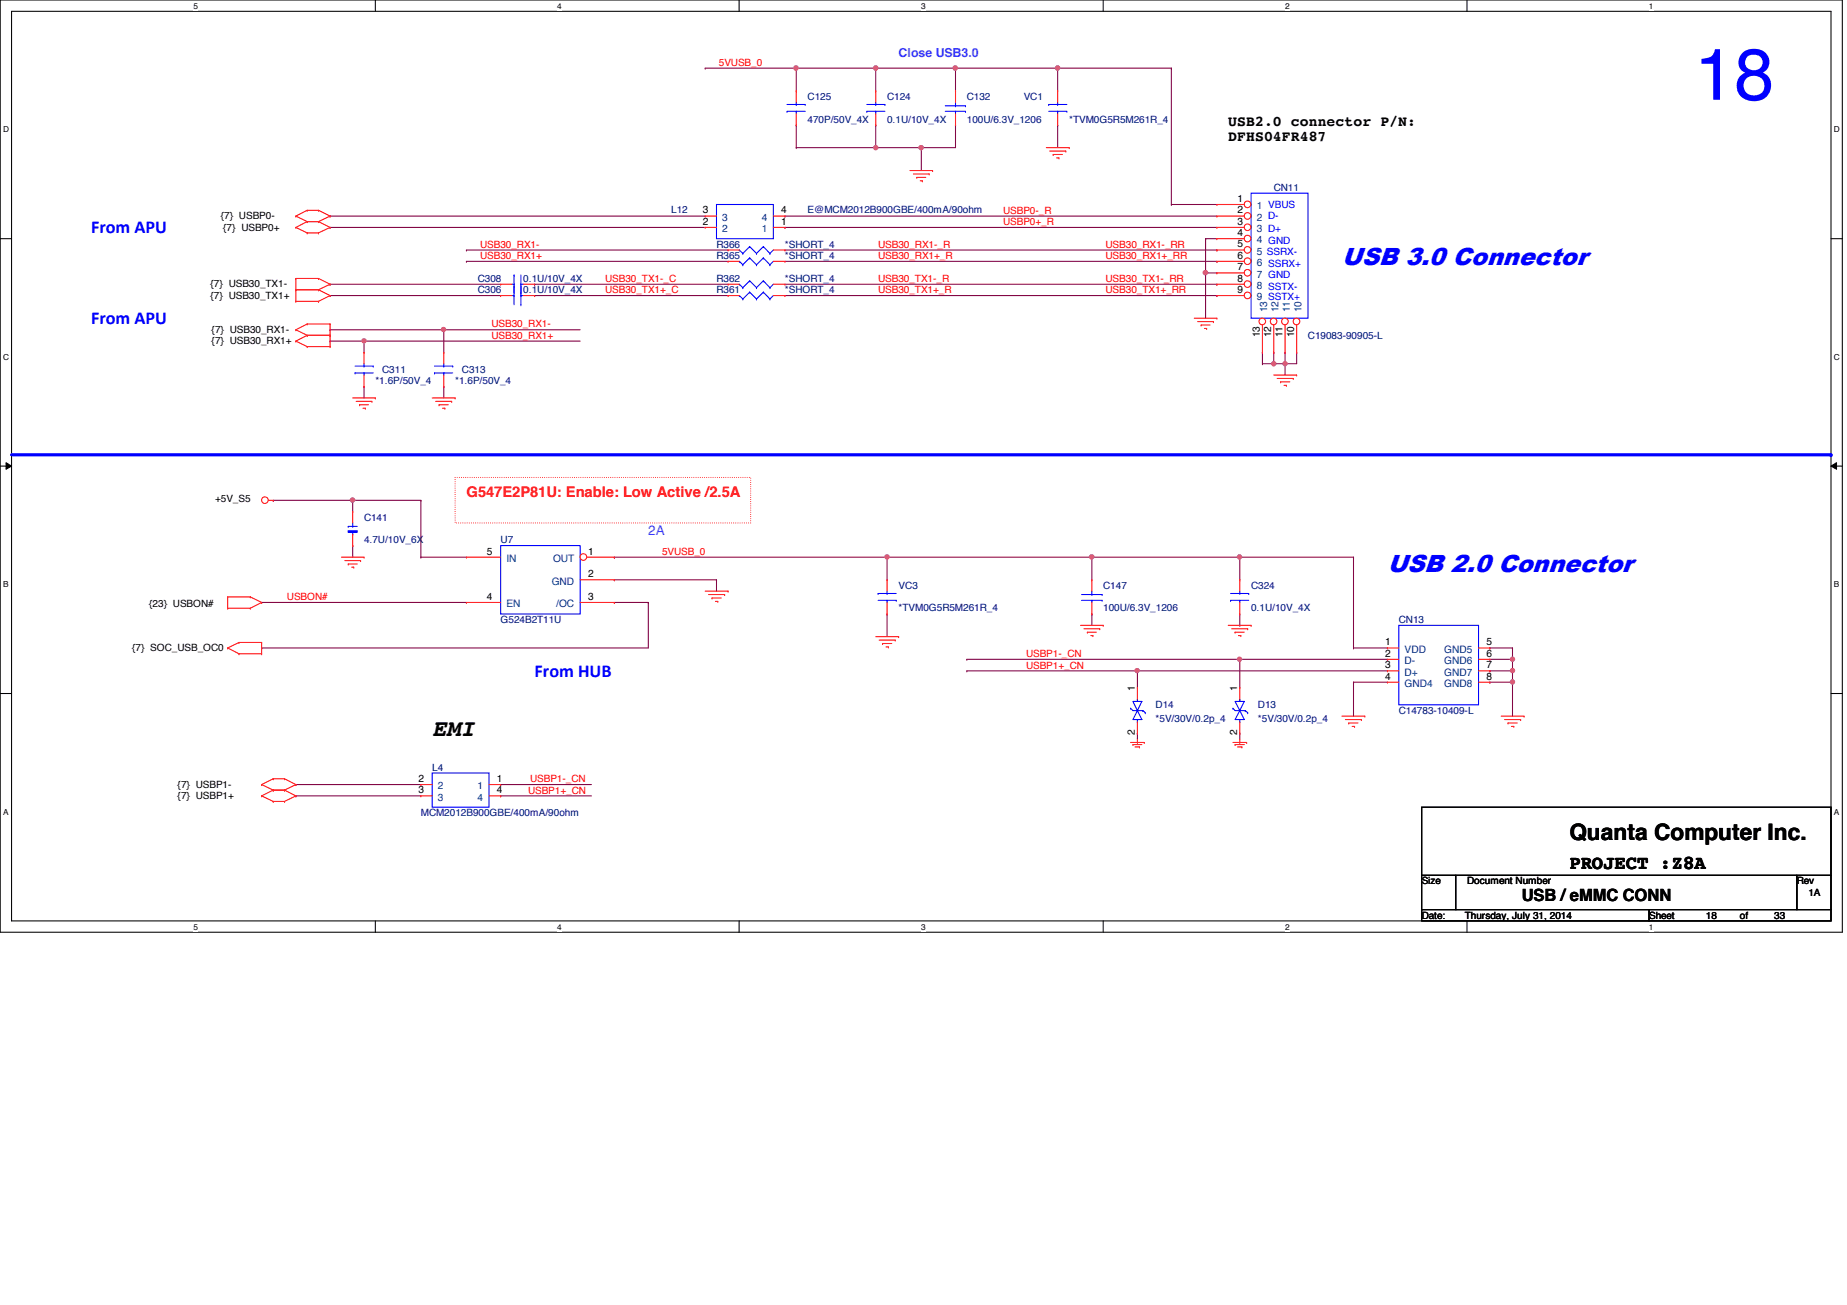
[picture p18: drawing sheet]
<svg xmlns="http://www.w3.org/2000/svg" width="297mm" height="210mm" viewBox="0 0 297 210" stroke-linecap="round" stroke-linejoin="round" font-family="sans-serif">
<defs><g id="words">
<text font-size="11.7" fill="#00f" x="272.5" y="16">18</text>
<g font-size="4" fill="#00f">
<text x="215.8" y="42.6">USB 3.0 Connector</text>
<text x="223.1" y="91.9">USB 2.0 Connector</text>
</g>
<text font-size="3.8" x="69.5" y="118.4">EMI</text>
<text font-size="3.6" x="252.4" y="135">Quanta Computer Inc.</text>
<text font-size="3.1" x="252.4" y="139.7">PROJECT :Z8A</text>
<g font-size="2.9" fill="#00f">
<text x="14.6" y="37.5">From APU</text>
<text x="14.6" y="52.2">From APU</text>
<text x="86" y="108.8">From HUB</text>
</g>
<text font-size="2.7" x="244.7" y="145">USB / eMMC CONN</text>
<g font-size="2.4">
<text x="197.5" y="20.2">USB2.0 connector P/N:</text>
<text x="197.5" y="22.6">DFHS04FR487</text>
</g>
<text font-size="2.4" fill="#f00" x="75" y="79.9">G547E2P81U: Enable: Low Active /2.5A</text>
<text font-size="2.2" fill="#0080ff" x="104.3" y="86.1">2A</text>
<text font-size="2" fill="#8000ff" x="144.5" y="9.2">Close USB3.0</text>
<g font-size="1.7">
<text x="113" y="34.3">3</text>
<text x="125.6" y="34.3">4</text>
<text x="199" y="32.5">1</text>
<text x="199" y="34.3">2</text>
<text x="113" y="36.2">2</text>
<text x="125.6" y="36.2">1</text>
<text x="199" y="36.2">3</text>
<text x="199" y="38">4</text>
<text x="199" y="39.8">5</text>
<text x="199" y="41.6">6</text>
<text x="199" y="43.5">7</text>
<text x="199" y="45.3">8</text>
<text x="199" y="47.1">9</text>
<text x="202.6" y="54.2" transform="rotate(-90 202.6 54.2)">13</text>
<text x="204.4" y="54.2" transform="rotate(-90 204.4 54.2)">12</text>
<text x="206.2" y="54.2" transform="rotate(-90 206.2 54.2)">11</text>
<text x="208.1" y="54.2" transform="rotate(-90 208.1 54.2)">10</text>
<text x="78.3" y="89.2">5</text>
<text x="94.6" y="89.2">1</text>
<text x="94.6" y="92.8">2</text>
<text x="78.3" y="96.5">4</text>
<text x="94.6" y="96.5">3</text>
<text x="222.8" y="103.8">1</text>
<text x="222.8" y="105.6">2</text>
<text x="222.8" y="107.5">3</text>
<text x="239.1" y="103.8">5</text>
<text x="239.1" y="105.6">6</text>
<text x="239.1" y="107.5">7</text>
<text x="182.5" y="111.2" transform="rotate(-90 182.5 111.2)">1</text>
<text x="199" y="111.2" transform="rotate(-90 199 111.2)">1</text>
<text x="222.8" y="109.3">4</text>
<text x="239.1" y="109.3">8</text>
<text x="182.5" y="118.3" transform="rotate(-90 182.5 118.3)">2</text>
<text x="199" y="118.3" transform="rotate(-90 199 118.3)">2</text>
<text x="67.3" y="125.8">2</text>
<text x="79.9" y="125.8">1</text>
<text x="67.3" y="127.6">3</text>
<text x="79.9" y="127.6">4</text>
</g>
<g font-size="1.7" fill="#004080">
<text x="116.2" y="35.5">3</text>
<text x="122.5" y="35.5">4</text>
<text x="202.1" y="33.7">1 VBUS</text>
<text x="202.1" y="35.5">2 D-</text>
<text x="116.2" y="37.3">2</text>
<text x="122.5" y="37.3">1</text>
<text x="202.1" y="37.3">3 D+</text>
<text x="202.1" y="39.2">4 GND</text>
<text x="202.1" y="41">5 SSRX-</text>
<text x="202.1" y="42.8">6 SSRX+</text>
<text x="202.1" y="44.7">7 GND</text>
<text x="202.1" y="46.5">8 SSTX-</text>
<text x="202.1" y="48.3">9 SSTX+</text>
<text x="203.8" y="50.2" transform="rotate(-90 203.8 50.2)">13</text>
<text x="205.6" y="50.2" transform="rotate(-90 205.6 50.2)">12</text>
<text x="207.4" y="50.2" transform="rotate(-90 207.4 50.2)">11</text>
<text x="209.3" y="50.2" transform="rotate(-90 209.3 50.2)">10</text>
<text x="81.4" y="90.4">IN</text>
<text x="88.7" y="94">GND</text>
<text x="88.9" y="90.4">OUT</text>
<text x="81.4" y="97.7">EN</text>
<text x="89.4" y="97.7">/OC</text>
<text x="225.9" y="105">VDD</text>
<text x="225.9" y="106.8">D-</text>
<text x="232.3" y="105">GND5</text>
<text x="232.3" y="106.8">GND6</text>
<text x="225.9" y="108.7">D+</text>
<text x="225.9" y="110.5">GND4</text>
<text x="232.3" y="108.7">GND7</text>
<text x="232.3" y="110.5">GND8</text>
<text x="70.4" y="128.8">3</text>
<text x="70.4" y="127">2</text>
<text x="76.8" y="127">1</text>
<text x="76.8" y="128.8">4</text>
</g>
<g font-size="1.6" fill="#f00">
<text x="115.6" y="10.6">5VUSB_0</text>
<text x="161.3" y="34.4">USBP0-_R</text>
<text x="77.2" y="41.7">USB30_RX1+</text>
<text x="77.2" y="39.8">USB30_RX1-</text>
<text x="141.2" y="39.8">USB30_RX1-_R</text>
<text x="141.2" y="41.7">USB30_RX1+_R</text>
<text x="161.3" y="36.2">USBP0+_R</text>
<text x="177.8" y="41.7">USB30_RX1+_RR</text>
<text x="177.8" y="39.8">USB30_RX1-_RR</text>
<text x="97.3" y="47.2">USB30_TX1+_C</text>
<text x="97.3" y="45.3">USB30_TX1-_C</text>
<text x="141.2" y="45.3">USB30_TX1-_R</text>
<text x="141.2" y="47.2">USB30_TX1+_R</text>
<text x="177.8" y="45.3">USB30_TX1-_RR</text>
<text x="177.8" y="47.2">USB30_TX1+_RR</text>
<text x="79" y="52.7">USB30_RX1-</text>
<text x="79" y="54.5">USB30_RX1+</text>
<text x="106.5" y="89.2">5VUSB_0</text>
<text x="46.1" y="96.5">USBON#</text>
<text x="165" y="105.7">USBP1-_CN</text>
<text x="165" y="107.5">USBP1+_CN</text>
<text x="85.3" y="125.8">USBP1-_CN</text>
<text x="84.9" y="127.6">USBP1+_CN</text>
</g>
<g font-size="1.6" fill="#000080">
<text x="129.9" y="16">C125</text>
<text x="142.7" y="16">C124</text>
<text x="155.5" y="16">C132</text>
<text x="164.6" y="16">VC1</text>
<text x="129.9" y="19.7">470P/50V_4X</text>
<text x="142.7" y="19.7">0.1U/10V_4X</text>
<text x="155.5" y="19.7">100U/6.3V_1206</text>
<text x="172" y="19.7">*TVM0G5R5M261R_4</text>
<text x="107.9" y="34.3">L12</text>
<text x="129.9" y="34.3">E@MCM2012B900GBE/400mA/90ohm</text>
<text x="204.8" y="30.7">CN11</text>
<text x="115.2" y="41.7">R365</text>
<text x="115.2" y="39.8">R366</text>
<text x="126.2" y="41.7">*SHORT_4</text>
<text x="126.2" y="39.8">*SHORT_4</text>
<text x="76.8" y="47.2">C306</text>
<text x="76.8" y="45.3">C308</text>
<text x="84.2" y="47.2">0.1U/10V_4X</text>
<text x="84.2" y="45.3">0.1U/10V_4X</text>
<text x="115.2" y="45.3">R362</text>
<text x="115.2" y="47.2">R361</text>
<text x="126.2" y="45.3">*SHORT_4</text>
<text x="126.2" y="47.2">*SHORT_4</text>
<text x="61.5" y="59.9">C311</text>
<text x="74.3" y="59.9">C313</text>
<text x="210.4" y="54.5">C19083-90905-L</text>
<text x="60.4" y="61.8">*1.6P/50V_4</text>
<text x="73.2" y="61.8">*1.6P/50V_4</text>
<text x="58.5" y="83.7">C141</text>
<text x="58.5" y="87.4">4.7U/10V_6X</text>
<text x="80.5" y="87.4">U7</text>
<text x="144.5" y="94.7">VC3</text>
<text x="177.4" y="94.7">C147</text>
<text x="201.2" y="94.7">C324</text>
<text x="80.5" y="100.2">G524B2T11U</text>
<text x="144.5" y="98.3">*TVM0G5R5M261R_4</text>
<text x="177.4" y="98.3">100U/6.3V_1206</text>
<text x="201.2" y="98.3">0.1U/10V_4X</text>
<text x="225" y="100.2">CN13</text>
<text x="185.8" y="113.9">D14</text>
<text x="202.3" y="113.9">D13</text>
<text x="185.8" y="116.1">*5V/30V/0.2p_4</text>
<text x="202.3" y="116.1">*5V/30V/0.2p_4</text>
<text x="225" y="114.8">C14783-10409-L</text>
<text x="69.5" y="124">L4</text>
<text x="67.7" y="131.3">MCM2012B900GBE/400mA/90ohm</text>
</g>
<g font-size="1.6">
<text x="35.5" y="35.3">{7} USBP0-</text>
<text x="35.9" y="37.1">{7} USBP0+</text>
<text x="33.9" y="46.2">{7} USB30_TX1-</text>
<text x="33.9" y="48">{7} USB30_TX1+</text>
<text x="34" y="53.6">{7} USB30_RX1-</text>
<text x="34" y="55.4">{7} USB30_RX1+</text>
<text x="34.6" y="80.8">+5V_S5</text>
<text x="24" y="97.6">{23} USBON#</text>
<text x="21.2" y="104.8">{7} SOC_USB_OC0</text>
<text x="28.6" y="128.5">{7} USBP1+</text>
<text x="28.6" y="126.7">{7} USBP1-</text>
<text x="228.6" y="142.2">Size</text>
<text x="236" y="142.2">Document Number</text>
<text x="289" y="142.2">Rev</text>
<text x="228.6" y="147.7">Date:</text>
<text x="235.6" y="147.7">Thursday, July 31, 2014</text>
<text x="265.2" y="147.7">Sheet</text>
<text x="274.4" y="147.7">18</text>
<text x="279.8" y="147.7">of</text>
<text x="285.3" y="147.7">33</text>
<text x="290.8" y="144.1">1A</text>
</g>
<g font-size="1.3">
<text x="31.1" y="1.4">5</text>
<text x="89.6" y="1.4">4</text>
<text x="148.1" y="1.4">3</text>
<text x="206.7" y="1.4">2</text>
<text x="265.2" y="1.4">1</text>
<text x=".5" y="21.3">D</text>
<text x="294.9" y="21.3">D</text>
<text x=".5" y="57.9">C</text>
<text x="294.9" y="57.9">C</text>
<text x=".5" y="94.4">B</text>
<text x="294.9" y="94.4">B</text>
<text x=".5" y="131">A</text>
<text x="294.9" y="131">A</text>
<text x="31.1" y="149.5">5</text>
<text x="89.6" y="149.5">4</text>
<text x="148.1" y="149.5">3</text>
<text x="206.7" y="149.5">2</text>
<text x="265.2" y="149.5">1</text>
</g>
</g></defs>
<path d="M0 0h296.3v149.9h-296.3zM1.9 1.8h292.6v146.3h-292.6z" fill="none" stroke="#000" stroke-width=".17"/>
<g fill="#fff">
<path d="M31.1 .2h.7v1.5h-.7z"/>
<path d="M31.1 148.3h.7v1.5h-.7z"/>
</g>
<path d="M60.4 0v1.8M60.4 148.1v1.8" fill="none" stroke="#000" stroke-width=".17"/>
<g fill="#fff">
<path d="M89.6 .2h.7v1.5h-.7z"/>
<path d="M89.6 148.3h.7v1.5h-.7z"/>
</g>
<path d="M118.9 0v1.8M118.9 148.1v1.8" fill="none" stroke="#000" stroke-width=".17"/>
<g fill="#fff">
<path d="M148.1 .2h.7v1.5h-.7z"/>
<path d="M148.1 148.3h.7v1.5h-.7z"/>
</g>
<path d="M177.4 0v1.8M177.4 148.1v1.8" fill="none" stroke="#000" stroke-width=".17"/>
<g fill="#fff">
<path d="M206.7 .2h.7v1.5h-.7z"/>
<path d="M206.7 148.3h.7v1.5h-.7z"/>
</g>
<path d="M235.9 0v1.8M235.9 148.1v1.8" fill="none" stroke="#000" stroke-width=".17"/>
<g fill="#fff">
<path d="M265.2 .2h.7v1.5h-.7z"/>
<path d="M265.2 148.3h.7v1.5h-.7z"/>
<path d="M.5 20.1h.9v1.5h-.9z"/>
<path d="M294.9 20.1h1v1.5h-1z"/>
<path d="M.5 56.7h.9v1.5h-.9z"/>
<path d="M294.9 56.7h1v1.5h-1z"/>
</g>
<path d="M0 38.4h1.9M294.5 38.4h1.8" fill="none" stroke="#000" stroke-width=".17"/>
<g fill="#fff">
<path d="M.5 93.3h.9v1.4h-.9z"/>
<path d="M294.9 93.3h.9v1.4h-.9z"/>
</g>
<path d="M0 75h1.9M294.5 75h1.8" fill="none" stroke="#000" stroke-width=".17"/>
<path d="M1 74.4l.9 .6-.9 .5zM294.5 75l.9-.6v1.1z" fill="#000"/>
<path d="M1 74.4l.9 .6-.9 .5zM294.5 75l.9-.6v1.1z" fill="none" stroke="#000" stroke-width=".16"/>
<g fill="#fff">
<path d="M.5 129.8h.8v1.5h-.8z"/>
<path d="M294.9 129.8h.8v1.5h-.8z"/>
</g>
<path d="M0 111.5h1.9M294.5 111.5h1.8" fill="none" stroke="#000" stroke-width=".17"/>
<path d="M73.2 76.8h47.5v7.3h-47.5z" fill="none" stroke="#f00" stroke-width=".17" stroke-dasharray="0 .3"/>
<path d="M1.9 73.2h292.6" fill="none" stroke="#00f" stroke-width=".51"/>
<circle cx="294.5" cy="73.2" r=".25" fill="#00f"/>
<path d="M193.9 38.4h.1M193.9 38.4v5.5" fill="none" stroke="#800040" stroke-width=".17"/>
<circle cx="193.9" cy="43.9" r=".36" fill="#f0f"/>
<circle cx="193.9" cy="43.9" r=".36" fill="none" stroke="#f0f" stroke-width=".17"/>
<g fill="none" stroke="#800040" stroke-width=".17">
<path d="M188.4 32.9h.1M188.4 32.9h7.3M193.9 38.4h.1M193.9 38.4h1.8M126.2 45.7h69.5M126.2 47.5h69.5M126.2 40.2h69.5M193.9 43.9h.1M193.9 43.9v7.3M193.9 43.9h1.8M195.7 45.7h.1M195.7 47.5h.1"/>
<path d="M195.7 40.2h.1M203 56.7h.1M203 58.5h.1M203 56.7v1.8M204.8 56.7h.1M204.8 56.7v1.8h-1.8M206.7 58.5h.1M206.7 58.5v1.8M206.7 58.5h1.8"/>
</g>
<circle cx="204.8" cy="58.5" r=".34" fill="#f0f"/>
<circle cx="204.8" cy="58.5" r=".34" fill="none" stroke="#f0f" stroke-width=".17"/>
<path d="M126.2 34.8h.1M126.2 36.6h.1M126.2 34.8h69.5M126.2 36.6h69.5M126.2 42h69.5M195.7 42h.1M206.7 56.7h.1M206.7 56.7v1.8M208.5 56.7h.1M208.5 56.7v1.8" fill="none" stroke="#800040" stroke-width=".17"/>
<circle cx="206.7" cy="58.5" r=".34" fill="#f0f"/>
<circle cx="206.7" cy="58.5" r=".34" fill="none" stroke="#f0f" stroke-width=".17"/>
<path d="M204.8 58.5h.1M204.8 58.5h1.9M56.7 80.5h.1M56.7 80.5h11" fill="none" stroke="#800040" stroke-width=".17"/>
<circle cx="56.7" cy="80.4" r=".36" fill="#f0f"/>
<circle cx="56.7" cy="80.4" r=".36" fill="none" stroke="#f0f" stroke-width=".17"/>
<path d="M155.5 106h.1M155.5 106h43.9" fill="none" stroke="#800040" stroke-width=".17"/>
<circle cx="199.3" cy="106" r=".34" fill="#f0f"/>
<circle cx="199.3" cy="106" r=".34" fill="none" stroke="#f0f" stroke-width=".17"/>
<path d="M67.7 80.5h.1M67.7 80.5v9.1M155.5 107.9h.1M155.5 107.9h67.6M182.9 107.9h.1M199.4 106h.1M199.4 106h23.7M217.7 109.7h.1M217.7 109.7v5.5" fill="none" stroke="#800040" stroke-width=".17"/>
<circle cx="182.9" cy="107.9" r=".34" fill="#f0f"/>
<circle cx="182.9" cy="107.9" r=".34" fill="none" stroke="#f0f" stroke-width=".17"/>
<path d="M175.6 89.6h.1M175.6 89.6v3.7M175.6 89.6h23.8M199.4 89.6h.1M199.4 89.6v3.7M199.4 98.8v1.8M199.4 100.6h.1M217.7 109.7h.1M217.7 109.7h5.4" fill="none" stroke="#800040" stroke-width=".17"/>
<circle cx="199.3" cy="89.6" r=".34" fill="#f0f"/>
<circle cx="199.3" cy="89.6" r=".34" fill="none" stroke="#f0f" stroke-width=".17"/>
<g fill="none" stroke="#800040" stroke-width=".17">
<path d="M56.7 80.5h.1M56.7 87.8h.1M56.7 80.5v1.8M56.7 87.8v1.8M98.8 96.9h.1M98.8 96.9h5.5M217.7 89.6h.1M217.7 89.6v14.6M217.7 104.2h.1M217.7 104.2h5.4M239.6 109.7h.1M239.6 104.2h.1"/>
<path d="M239.6 106h.1M239.6 104.2h3.6M243.2 107.9h.1M243.2 104.2h.1M243.2 107.9v1.8h-3.6M243.2 104.2v1.8h-3.6"/>
</g>
<circle cx="243.2" cy="106" r=".34" fill="#f0f"/>
<circle cx="243.2" cy="106" r=".34" fill="none" stroke="#f0f" stroke-width=".17"/>
<path d="M239.6 107.9h.1M239.6 107.9h3.6" fill="none" stroke="#800040" stroke-width=".17"/>
<circle cx="243.2" cy="107.9" r=".34" fill="#f0f"/>
<circle cx="243.2" cy="107.9" r=".34" fill="none" stroke="#f0f" stroke-width=".17"/>
<g fill="none" stroke="#800040" stroke-width=".17">
<path d="M53.1 47.5h.1M53.1 45.7h.1M53.1 53h.1M53.1 47.5h27.4M53.1 45.7h27.4M53.1 53h40.2M58.5 54.9h.1M58.5 54.9v1.8M71.4 53h.1M75 42h.1M75 40.2h.1M75 42h42.1"/>
<path d="M75 40.2h42.1M86 47.5h.1M86 45.7h.1M86 47.5h31.1M86 45.7h31.1M58.5 62.2h.1M58.5 62.2v1.8M71.4 62.2h.1M71.4 62.2v1.8M42.1 96.9h.1M42.1 96.9h32.9M43.9 80.5h.1"/>
<path d="M43.9 80.5h12.8M67.7 89.6h.1M67.7 89.6h7.3M175.6 98.8h.1M175.6 98.8v1.8M199.4 89.6h.1M199.4 89.6h18.3M182.9 107.9h.1M182.9 117.9h.1M182.9 107.9v2.7M182.9 117.9v1M199.4 106h.1"/>
<path d="M199.4 117.9h.1M199.4 106v4.6M199.4 117.9v1M243.2 106h.1M243.2 106v1.9"/>
</g>
<circle cx="71.3" cy="53" r=".34" fill="#f0f"/>
<circle cx="71.3" cy="53" r=".34" fill="none" stroke="#f0f" stroke-width=".17"/>
<path d="M53.1 54.9h.1M53.1 54.9h40.2M58.5 54.9h.1M71.4 53h.1M71.4 53v3.7" fill="none" stroke="#800040" stroke-width=".17"/>
<circle cx="58.5" cy="54.8" r=".34" fill="#f0f"/>
<circle cx="58.5" cy="54.8" r=".34" fill="none" stroke="#f0f" stroke-width=".17"/>
<path d="M140.8 11h.1M140.8 11h12.9" fill="none" stroke="#800040" stroke-width=".17"/>
<circle cx="153.6" cy="10.9" r=".35" fill="#f0f"/>
<circle cx="153.6" cy="10.9" r=".35" fill="none" stroke="#f0f" stroke-width=".17"/>
<circle cx="140.8" cy="10.9" r=".35" fill="#f0f"/>
<circle cx="140.8" cy="10.9" r=".35" fill="none" stroke="#f0f" stroke-width=".17"/>
<g fill="none" stroke="#800040" stroke-width=".17">
<path d="M128.1 11h.1M128.1 11h12.7M140.8 11h.1M140.8 11v3.6M153.7 11h.1M153.7 11v3.6M128.1 23.7h.1M128.1 20.1h.1M128.1 20.1v3.6M140.8 20.1h.1M140.8 20.1v3.6h-12.7M153.7 20.1h.1"/>
<path d="M153.7 20.1v3.6"/>
</g>
<circle cx="140.8" cy="23.7" r=".34" fill="#f0f"/>
<circle cx="140.8" cy="23.7" r=".34" fill="none" stroke="#f0f" stroke-width=".17"/>
<g fill="none" stroke="#800040" stroke-width=".17">
<path d="M113.4 11h.1M113.4 11h14.7M153.7 11h.1M153.7 11h16.4M188.4 11h.1M188.4 11v21.9M148.2 23.7h.1M148.2 23.7v3.7M104.3 96.9h.1M104.3 96.9v7.3h-62.2M42.1 104.2h.1M243.2 109.7h.1"/>
<path d="M243.2 109.7v5.5"/>
</g>
<circle cx="243.2" cy="109.7" r=".34" fill="#f0f"/>
<circle cx="243.2" cy="109.7" r=".34" fill="none" stroke="#f0f" stroke-width=".17"/>
<g fill="none" stroke="#800040" stroke-width=".17">
<path d="M140.8 23.7h.1M140.8 23.7h7.4M98.8 89.6h.1M98.8 93.3h.1M98.8 89.6h76.8M98.8 93.3h16.4M115.2 93.3h.1M115.2 93.3v1.8M142.7 89.6h.1M142.7 98.8h.1M142.7 89.6v3.7M142.7 98.8v3.6"/>
<path d="M47.6 126.2h.1M47.6 128h.1M47.6 126.2h20.1M47.6 128h20.1M80.5 126.2h.1M80.5 128h.1M80.5 126.2h14.6M80.5 128h14.6"/>
</g>
<circle cx="175.6" cy="89.6" r=".36" fill="#f0f"/>
<circle cx="175.6" cy="89.6" r=".36" fill="none" stroke="#f0f" stroke-width=".17"/>
<circle cx="142.7" cy="89.6" r=".34" fill="#f0f"/>
<circle cx="142.7" cy="89.6" r=".34" fill="none" stroke="#f0f" stroke-width=".17"/>
<path d="M128.1 11h.1M128.1 11v3.6M53.1 34.8h.1M53.1 36.6h.1M53.1 34.8h60.3M53.1 36.6h60.3" fill="none" stroke="#800040" stroke-width=".17"/>
<circle cx="128" cy="10.9" r=".35" fill="#f0f"/>
<circle cx="128" cy="10.9" r=".35" fill="none" stroke="#f0f" stroke-width=".17"/>
<path d="M148.2 23.7h.1M148.2 23.7h5.5" fill="none" stroke="#800040" stroke-width=".17"/>
<circle cx="148.1" cy="23.7" r=".36" fill="#f0f"/>
<circle cx="148.1" cy="23.7" r=".36" fill="none" stroke="#f0f" stroke-width=".17"/>
<path d="M170.1 11h.1M170.1 11v3.6M170.1 11h18.3M170.1 20.1h.1M170.1 20.1v3.6" fill="none" stroke="#800040" stroke-width=".17"/>
<circle cx="170.1" cy="10.9" r=".35" fill="#f0f"/>
<circle cx="170.1" cy="10.9" r=".35" fill="none" stroke="#f0f" stroke-width=".17"/>
<g fill="none" stroke="#f00" stroke-width=".17">
<path d="M47.6 36.6h.1M47.6 34.8h.1M47.6 36.6l1.8 .9M47.6 34.8l1.8 .8M49.4 37.5h.1M49.4 35.6h.1M49.4 33.8h.1M49.4 37.5h1.8M49.4 35.6h1.8M49.4 35.6l-1.8 1M49.4 33.8h1.8M49.4 33.8l-1.8 1"/>
<path d="M51.2 37.5h.1M51.2 35.6h.1M51.2 33.8h.1M51.2 35.6l1.9 1M51.2 33.8l1.9 1M53.1 36.6h.1M53.1 34.8h.1M53.1 36.6l-1.9 .9M53.1 34.8l-1.9 .8M146.3 27.4h3.7M146.9 28h2.5M147.4 28.5h.1"/>
<path d="M147.4 28.5h1.5M148 29.1h.3M148.3 29.1h.1M149.4 28h.1M150 27.4h.1M168.3 23.7h3.7M168.8 24.3h2.6M169.4 24.8h.1M169.4 24.8h1.5M169.9 25.4h.4M170.3 25.4h.1M171.4 24.3h.1"/>
<path d="M172 23.7h.1M47.6 48.5h.1M47.6 46.6h.1M47.6 44.8h.1M47.6 53h.1M47.6 54.9h.1M47.6 46.6h3.6M47.6 48.5h3.6M47.6 44.8v3.7M47.6 44.8h3.6M47.6 53l1.8 .9M47.6 54.9l1.8 .9"/>
<path d="M49.4 52.1h.1M49.4 53.9h.1M49.4 55.8h.1M49.4 52.1l-1.8 .9M49.4 52.1h3.7M49.4 53.9h3.7M49.4 53.9l-1.8 1M49.4 55.8h3.7M51.2 46.6h.1M51.2 48.5h.1M51.2 44.8h.1M51.2 46.6l1.9 .9"/>
<path d="M51.2 44.8l1.9 .9M53.1 47.5h.1M53.1 45.7h.1M53.1 52.1h.1M53.1 53.9h.1M53.1 55.8h.1M53.1 47.5l-1.9 1M53.1 45.7l-1.9 .9M53.1 52.1v3.7M71.4 56.7h.1M71.4 56.7v1.8M192.1 51.2h3.6"/>
<path d="M192.6 51.7h2.6M193.2 52.3h.1M193.2 52.3h1.4M193.7 52.8h.4M194.1 52.8h.1M195.2 51.7h.1M195.7 51.2h.1M56.7 64h3.7M57.3 64.6h2.5M57.8 65.1h.1M57.8 65.1h1.5M58.4 65.7h.4"/>
<path d="M58.8 65.7h.1M59.8 64.6h.1M60.4 64h.1M69.5 64h3.7M70.1 64.6h2.5M70.6 65.1h.1M70.6 65.1h1.5M71.2 65.7h.3M71.4 62.2h.1M71.4 60.3v1.9M71.5 65.7h.1M72.6 64.6h.1"/>
<path d="M73.2 64h.1M204.8 60.3h3.7M205.4 60.9h2.6M205.9 61.4h.1M205.9 61.4h1.5M206.5 62h.4M206.9 62h.1M208 60.9h.1M208.5 60.3h.1M36.6 97.8h.1M36.6 96h.1M36.6 97.8h3.7"/>
<path d="M36.6 96v1.8M36.6 96h3.7M40.3 97.8h.1M40.3 96h.1M40.3 96l1.8 .9M42.1 96.9h.1M42.1 96.9l-1.8 .9M43.2 80.5h.7M43.9 80.5h.1M54.9 89.6h3.6M55.5 90.2h2.5M56 90.7h.1"/>
<path d="M56 90.7h1.4M56.6 91.2h.3M56.9 91.2h.1M58 90.2h.1M58.5 89.6h.1M113.4 95.1h3.7M114 95.6h2.5M114.5 96.2h.1M114.5 96.2h1.5M115.1 96.7h.3M115.4 96.7h.1M116.5 95.6h.1"/>
<path d="M117.1 95.1h.1M36.6 104.2h.1M36.6 104.2l1.8 1M38.4 103.3h.1M38.4 105.2h.1M38.4 103.3l-1.8 .9M38.4 103.3h3.7M38.4 105.2h3.7M42.1 103.3h.1M42.1 105.2h.1M42.1 103.3v1.9M140.8 102.4h3.7"/>
<path d="M141.4 103h2.6M141.9 103.5h.1M141.9 103.5h1.5M142.5 104.1h.4M142.9 104.1h.1M144 103h.1M144.5 102.4h.1M173.8 100.6h3.6M174.3 101.1h2.6M174.9 101.7h.1M174.9 101.7h1.4M175.4 102.2h.4"/>
<path d="M175.8 102.2h.1M176.9 101.1h.1M177.4 100.6h.1M181.8 119.4h2.2M182.2 119.8h.1M182.2 119.8h1.4M182.9 119.4h.1M182.9 118.9v.5M184 119.4h.1M197.5 100.6h3.7M198.1 101.1h2.6M198.3 119.4h2.2"/>
<path d="M198.6 101.7h.1M198.6 119.8h.1M198.6 101.7h1.5M198.6 119.8h1.5M199.2 102.2h.4M199.4 119.4h.1M199.4 118.9v.5M199.6 102.2h.1M200.5 119.4h.1M200.7 101.1h.1M201.2 100.6h.1M215.8 115.2h3.7"/>
<path d="M216.4 115.7h2.5M216.9 116.3h.1M216.9 116.3h1.5M217.5 116.8h.3M217.8 116.8h.1M218.9 115.7h.1M219.5 115.2h.1M241.4 115.2h3.7M242 115.7h2.6M242.5 116.3h.1M242.5 116.3h1.5M243.1 116.8h.4"/>
<path d="M243.5 116.8h.1M244.6 115.7h.1M245.1 115.2h.1M42.1 128h.1M42.1 126.2h.1M42.1 128l1.8 .9M42.1 126.2l1.8 .9M43.9 127.1h.1M43.9 128.9h.1M43.9 125.3h.1M43.9 127.1l-1.8 .9M43.9 127.1h1.9"/>
<path d="M43.9 128.9h1.9M43.9 125.3l-1.8 .9M43.9 125.3h1.9M45.8 127.1h.1M45.8 128.9h.1M45.8 125.3h.1M45.8 127.1l1.8 .9M45.8 125.3l1.8 .9M47.6 128h.1M47.6 126.2h.1M47.6 128l-1.8 .9M47.6 126.2l-1.8 .9"/>
<path d="M182.5 120.1h.8M183.3 120.1h.1M199 120.1h.7M199.7 120.1h.1"/>
<circle cx="42.6" cy="80.4" r=".54"/>
</g>
<path d="M228.6 129.8h65.9v11h-65.9zM228.6 140.8h5.5v5.5h-5.5zM228.6 146.3h36.6v1.8h-36.6zM234.1 140.8h54.9v5.5h-54.9zM265.2 146.3h29.3v1.8h-29.3zM289 140.8h5.5v5.5h-5.5z" fill="none" stroke="#000" stroke-width=".17"/>
<path d="M201.2 31.1h9.2v20.1h-9.2zM69.9 60h.1M69.9 60h2.9M69.9 58.9h2.9M71.4 58.9h.1M71.4 60h.1M71.4 58.5v.4M71.4 60v.3M72.8 58.9h.1" fill="none" stroke="#00f" stroke-width=".17"/>
<circle cx="200.6" cy="32.9" r=".54" fill="#fff"/>
<g fill="none" stroke="#f00" stroke-width=".17">
<path d="M195.7 32.9h.1M195.7 32.9h4.4"/>
<circle cx="200.6" cy="32.9" r=".54"/>
</g>
<circle cx="200.6" cy="36.5" r=".54" fill="#fff"/>
<g fill="none" stroke="#f00" stroke-width=".17">
<path d="M195.7 36.6h.1M195.7 36.6h4.4"/>
<circle cx="200.6" cy="36.5" r=".54"/>
</g>
<circle cx="200.6" cy="34.7" r=".54" fill="#fff"/>
<g fill="none" stroke="#f00" stroke-width=".17">
<path d="M195.7 34.8h.1M195.7 34.8h4.4"/>
<circle cx="200.6" cy="34.7" r=".54"/>
</g>
<circle cx="200.6" cy="38.4" r=".54" fill="#fff"/>
<g fill="none" stroke="#f00" stroke-width=".17">
<path d="M195.7 38.4h.1M195.7 38.4h4.4"/>
<circle cx="200.6" cy="38.4" r=".54"/>
</g>
<circle cx="200.6" cy="40.2" r=".54" fill="#fff"/>
<g fill="none" stroke="#f00" stroke-width=".17">
<path d="M195.7 40.2h.1M195.7 40.2h4.4"/>
<circle cx="200.6" cy="40.2" r=".54"/>
</g>
<circle cx="200.6" cy="42" r=".54" fill="#fff"/>
<g fill="none" stroke="#f00" stroke-width=".17">
<path d="M195.7 42h.1M195.7 42h4.4"/>
<circle cx="200.6" cy="42" r=".54"/>
</g>
<circle cx="200.6" cy="43.9" r=".54" fill="#fff"/>
<g fill="none" stroke="#f00" stroke-width=".17">
<path d="M195.7 43.9h.1M195.7 43.9h4.4"/>
<circle cx="200.6" cy="43.9" r=".54"/>
</g>
<circle cx="200.6" cy="45.7" r=".54" fill="#fff"/>
<g fill="none" stroke="#f00" stroke-width=".17">
<path d="M195.7 45.7h.1M195.7 45.7h4.4"/>
<circle cx="200.6" cy="45.7" r=".54"/>
</g>
<circle cx="200.6" cy="47.5" r=".54" fill="#fff"/>
<g fill="none" stroke="#f00" stroke-width=".17">
<path d="M195.7 47.5h.1M195.7 47.5h4.4"/>
<circle cx="200.6" cy="47.5" r=".54"/>
</g>
<circle cx="206.6" cy="51.7" r=".54" fill="#fff"/>
<g fill="none" stroke="#f00" stroke-width=".17">
<path d="M206.7 56.7h.1M206.7 52.3v4.4"/>
<circle cx="206.6" cy="51.7" r=".54"/>
</g>
<circle cx="208.5" cy="51.7" r=".54" fill="#fff"/>
<g fill="none" stroke="#f00" stroke-width=".17">
<path d="M208.5 56.7h.1M208.5 52.3v4.4"/>
<circle cx="208.5" cy="51.7" r=".54"/>
</g>
<circle cx="203" cy="51.7" r=".54" fill="#fff"/>
<g fill="none" stroke="#f00" stroke-width=".17">
<path d="M203 56.7h.1M203 52.3v4.4"/>
<circle cx="203" cy="51.7" r=".54"/>
</g>
<circle cx="204.8" cy="51.7" r=".54" fill="#fff"/>
<g fill="none" stroke="#f00" stroke-width=".17">
<path d="M170.1 14.6h.1M170.1 14.6v1.9M170.1 18.3v1.8M170.1 20.1h.1M117.1 45.7h.1M117.1 45.7h1.8M124.4 45.7h1.8M126.2 45.7h.1M204.8 56.7h.1M204.8 52.3v4.4M75 96.9h.1M75 89.6h.1"/>
<path d="M75 96.9h5.5M75 89.6h5.5M93.3 96.9h5.5M98.8 96.9h.1M182.9 110.6h.1M182.9 117.9h.1M182.9 110.6v1.9M182.9 116.1v1.8M199.4 110.6h.1M199.4 117.9h.1M199.4 110.6v1.9M199.4 116.1v1.8"/>
<path d="M67.7 128h.1M67.7 126.2h.1M67.7 126.2h1.8M67.7 128h1.8M78.7 126.2h1.8M78.7 128h1.8M80.5 126.2h.1M80.5 128h.1"/>
<circle cx="204.8" cy="51.7" r=".54"/>
</g>
<g fill="none" stroke="#00f" stroke-width=".17">
<path d="M168.7 16.8h.1M168.7 17.9h2.9M168.7 16.8h2.9M170.1 16.8h.1M170.1 17.9h.1M170.1 16.5v.3M170.1 17.9v.4M171.6 17.9h.1M118.9 45.7h.1M118.9 45.7l.6 .6M119.5 46.3h.1M120.6 45.2h.1"/>
<path d="M120.6 45.2l1.1 1.1M120.6 45.2l-1.1 1.1M121.7 46.3h.1M122.8 45.2h.1M122.8 45.2l1 1.1M122.8 45.2l-1.1 1.1M123.8 46.3h.1M124.4 45.7l-.6 .6M80.5 87.8h12.8v11h-12.8zM181.8 113.9h.1M181.8 113.9l.4 .4h1.6M182.2 112.8h1.4l-.7 1.5z"/>
<path d="M182.9 114.3l.7 1.4h-1.4zM182.9 116.1h.1M182.9 112.5h.1M182.9 112.5v.3M182.9 115.7v.4M183.8 114.3h.1M183.8 114.3l.4 .3M184.2 114.6h.1M198.3 113.9h.1M198.3 113.9l.3 .4h1.7M198.6 112.8h1.5l-.7 1.5zM199.4 114.3l.7 1.4h-1.5z"/>
<path d="M199.4 116.1h.1M199.4 112.5h.1M199.4 112.5v.3M199.4 115.7v.4M200.3 114.3h.1M200.3 114.3l.4 .3M200.7 114.6h.1M69.5 124.3h9.2v5.5h-9.2z"/>
</g>
<circle cx="93.8" cy="89.6" r=".54" fill="#fff"/>
<g fill="none" stroke="#f00" stroke-width=".17">
<path d="M58.5 56.7h.1M58.5 56.7v1.8M80.5 47.5h.1M80.5 47.5h1.8M84.2 47.5h1.8M86 47.5h.1M117.1 42h.1M117.1 40.2h.1M117.1 42h1.8M117.1 40.2h1.8M124.4 42h1.8M124.4 40.2h1.8"/>
<path d="M126.2 42h.1M126.2 40.2h.1M58.5 62.2h.1M58.5 60.3v1.9M93.3 93.3h5.5M94.4 89.6h4.4M98.8 89.6h.1M98.8 93.3h.1M142.7 93.3h.1M142.7 98.8h.1M142.7 93.3v1.8M142.7 96.9v1.9"/>
<path d="M199.4 93.3h.1M199.4 98.8h.1M199.4 93.3v1.8M199.4 96.9v1.9"/>
<circle cx="93.8" cy="89.6" r=".54"/>
</g>
<g fill="none" stroke="#00f" stroke-width=".17">
<path d="M120.6 39.7h.1M120.6 39.7l1.1 1.1M120.6 39.7l-1.1 1.1M122.8 39.7h.1M122.8 39.7l1 1.1M122.8 39.7l-1.1 1.1M57.1 60h.1M57.1 60h2.9M57.1 58.9h2.9M58.5 58.9h.1M58.5 60h.1M58.5 58.5v.4"/>
<path d="M58.5 60v.3M60 58.9h.1M82.3 47.5h.4M82.7 47.5h.1M82.7 46.1h.1M82.7 46.1v2.9M83.8 49h.1M83.8 47.5h.1M83.8 47.5h.4M83.8 46.1v2.9M118.9 42h.1M118.9 40.2h.1"/>
<path d="M118.9 42l.6 .6M118.9 40.2l.6 .6M119.5 42.6h.1M119.5 40.8h.1M120.6 41.5h.1M120.6 41.5l1.1 1.1M120.6 41.5l-1.1 1.1M121.7 42.6h.1M121.7 40.8h.1M122.8 41.5h.1M122.8 41.5l1 1.1M122.8 41.5l-1.1 1.1"/>
<path d="M123.8 42.6h.1M123.8 40.8h.1M124.4 42l-.6 .6M124.4 40.2l-.6 .6M56 84.7h.1M56 84.7h1.4M56.7 84.7h.1M56.7 85.9h.1M56.7 84.1v.6M56.7 85.6v.3M141.2 95.5h.1M141.2 96.6h2.9"/>
<path d="M141.2 95.5h2.9M142.7 95.5h.1M142.7 96.6h.1M142.7 95.1v.4M142.7 96.6v.3M144.1 96.6h.1M197.9 96.6h.1M197.9 96.6h2.9M197.9 95.5h2.9M199.4 95.5h.1M199.4 96.6h.1M199.4 95.1v.4"/>
<path d="M199.4 96.6v.3M200.8 95.5h.1"/>
</g>
<path d="M56 85.4h1.4v.2h-1.4z" fill-rule="evenodd" fill="#00f"/>
<g fill="none" stroke="#00f" stroke-width=".17">
<path d="M126.6 17.9h.1M126.6 16.8h2.9M126.6 17.9h2.9M128.1 17.9h.1M128.1 16.8h.1M128.1 16.5v.3M128.1 17.9v.4M129.5 16.8h.1M139.4 17.9h.1M139.4 16.8h2.9M139.4 17.9h2.9M140.8 17.9h.1"/>
<path d="M140.8 16.8h.1M140.8 16.5v.3M140.8 17.9v.4M142.3 16.8h.1M152 17.9h3.3M152 17h3.3M153.7 17.9h.1M153.7 17h.1M153.7 16.5v.5M153.7 17.9v.4M155.3 17h.1M155.3 17.9h.1"/>
<path d="M115.2 32.9h9.2v5.5h-9.2zM82.3 45.7h.4M82.7 45.7h.1M82.7 44.2h.1M82.7 44.2v3M83.8 47.2h.1M83.8 45.7h.1M83.8 45.7h.4M83.8 44.2v3M118.9 47.5h.1M118.9 47.5l.6 .6M119.5 48.1h.1"/>
<path d="M120.6 47h.1M120.6 47l1.1 1.1M120.6 47l-1.1 1.1M121.7 48.1h.1M122.8 47h.1M122.8 47l1 1.1M122.8 47l-1.1 1.1M123.8 48.1h.1M124.4 47.5l-.6 .6M56 85.4h1.4v.2h-1.4zM173.9 95.6h3.3M173.9 96.6h3.3"/>
<path d="M175.6 96.6h.1M175.6 95.6h.1M175.6 95.1v.5M175.6 96.6v.3M177.2 95.6h.1M177.2 96.6h.1M225 100.6h12.8v12.8h-12.8z"/>
</g>
<g fill="none" stroke="#f00" stroke-width=".17">
<path d="M128.1 14.6h.1M128.1 14.6v1.9M128.1 18.3v1.8M140.8 14.6h.1M140.8 14.6v1.9M140.8 18.3v1.8M153.7 14.6h.1M153.7 14.6v1.9M153.7 18.3v1.8M113.4 34.8h.1M113.4 36.6h.1M113.4 36.6h1.8"/>
<path d="M113.4 34.8h1.8M124.4 36.6h1.8M124.4 34.8h1.8M126.2 36.6h.1M126.2 34.8h.1M128.1 20.1h.1M140.8 20.1h.1M153.7 20.1h.1M80.5 45.7h.1M80.5 45.7h1.8M84.2 45.7h1.8M86 45.7h.1"/>
<path d="M117.1 47.5h.1M117.1 47.5h1.8M124.4 47.5h1.8M126.2 47.5h.1M56.7 87.8h.1M56.7 82.3h.1M56.7 82.3v1.8M56.7 85.9v1.9M175.6 98.8h.1M175.6 93.3h.1M175.6 93.3v1.8M175.6 96.9v1.9"/>
<path d="M223.1 104.2h.1M223.1 106h.1M223.1 107.9h.1M223.1 109.7h.1M223.1 104.2h1.9M223.1 106h1.9M223.1 107.9h1.9M223.1 109.7h1.9M237.8 104.2h1.8M237.8 106h1.8M237.8 107.9h1.8M237.8 109.7h1.8"/>
<path d="M239.6 104.2h.1M239.6 106h.1M239.6 107.9h.1M239.6 109.7h.1"/>
</g>
<circle cx="193.9" cy="43.9" r=".36" fill="#f0f"/>
<circle cx="193.9" cy="43.9" r=".36" fill="none" stroke="#f0f" stroke-width=".17"/>
<circle cx="204.8" cy="58.5" r=".34" fill="#f0f"/>
<circle cx="204.8" cy="58.5" r=".34" fill="none" stroke="#f0f" stroke-width=".17"/>
<circle cx="206.7" cy="58.5" r=".34" fill="#f0f"/>
<circle cx="206.7" cy="58.5" r=".34" fill="none" stroke="#f0f" stroke-width=".17"/>
<circle cx="56.7" cy="80.4" r=".36" fill="#f0f"/>
<circle cx="56.7" cy="80.4" r=".36" fill="none" stroke="#f0f" stroke-width=".17"/>
<circle cx="199.3" cy="106" r=".34" fill="#f0f"/>
<circle cx="199.3" cy="106" r=".34" fill="none" stroke="#f0f" stroke-width=".17"/>
<circle cx="182.9" cy="107.9" r=".34" fill="#f0f"/>
<circle cx="182.9" cy="107.9" r=".34" fill="none" stroke="#f0f" stroke-width=".17"/>
<circle cx="199.3" cy="89.6" r=".34" fill="#f0f"/>
<circle cx="199.3" cy="89.6" r=".34" fill="none" stroke="#f0f" stroke-width=".17"/>
<circle cx="243.2" cy="106" r=".34" fill="#f0f"/>
<circle cx="243.2" cy="106" r=".34" fill="none" stroke="#f0f" stroke-width=".17"/>
<circle cx="243.2" cy="107.9" r=".34" fill="#f0f"/>
<circle cx="243.2" cy="107.9" r=".34" fill="none" stroke="#f0f" stroke-width=".17"/>
<circle cx="71.3" cy="53" r=".34" fill="#f0f"/>
<circle cx="71.3" cy="53" r=".34" fill="none" stroke="#f0f" stroke-width=".17"/>
<circle cx="58.5" cy="54.8" r=".34" fill="#f0f"/>
<circle cx="58.5" cy="54.8" r=".34" fill="none" stroke="#f0f" stroke-width=".17"/>
<circle cx="153.6" cy="10.9" r=".35" fill="#f0f"/>
<circle cx="153.6" cy="10.9" r=".35" fill="none" stroke="#f0f" stroke-width=".17"/>
<circle cx="140.8" cy="10.9" r=".35" fill="#f0f"/>
<circle cx="140.8" cy="10.9" r=".35" fill="none" stroke="#f0f" stroke-width=".17"/>
<circle cx="140.8" cy="23.7" r=".34" fill="#f0f"/>
<circle cx="140.8" cy="23.7" r=".34" fill="none" stroke="#f0f" stroke-width=".17"/>
<circle cx="243.2" cy="109.7" r=".34" fill="#f0f"/>
<circle cx="243.2" cy="109.7" r=".34" fill="none" stroke="#f0f" stroke-width=".17"/>
<circle cx="175.6" cy="89.6" r=".36" fill="#f0f"/>
<circle cx="175.6" cy="89.6" r=".36" fill="none" stroke="#f0f" stroke-width=".17"/>
<circle cx="142.7" cy="89.6" r=".34" fill="#f0f"/>
<circle cx="142.7" cy="89.6" r=".34" fill="none" stroke="#f0f" stroke-width=".17"/>
<circle cx="128" cy="10.9" r=".35" fill="#f0f"/>
<circle cx="128" cy="10.9" r=".35" fill="none" stroke="#f0f" stroke-width=".17"/>
<circle cx="148.1" cy="23.7" r=".36" fill="#f0f"/>
<circle cx="148.1" cy="23.7" r=".36" fill="none" stroke="#f0f" stroke-width=".17"/>
<circle cx="170.1" cy="10.9" r=".35" fill="#f0f"/>
<circle cx="170.1" cy="10.9" r=".35" fill="none" stroke="#f0f" stroke-width=".17"/>
<use href="#words"/>
</svg>
